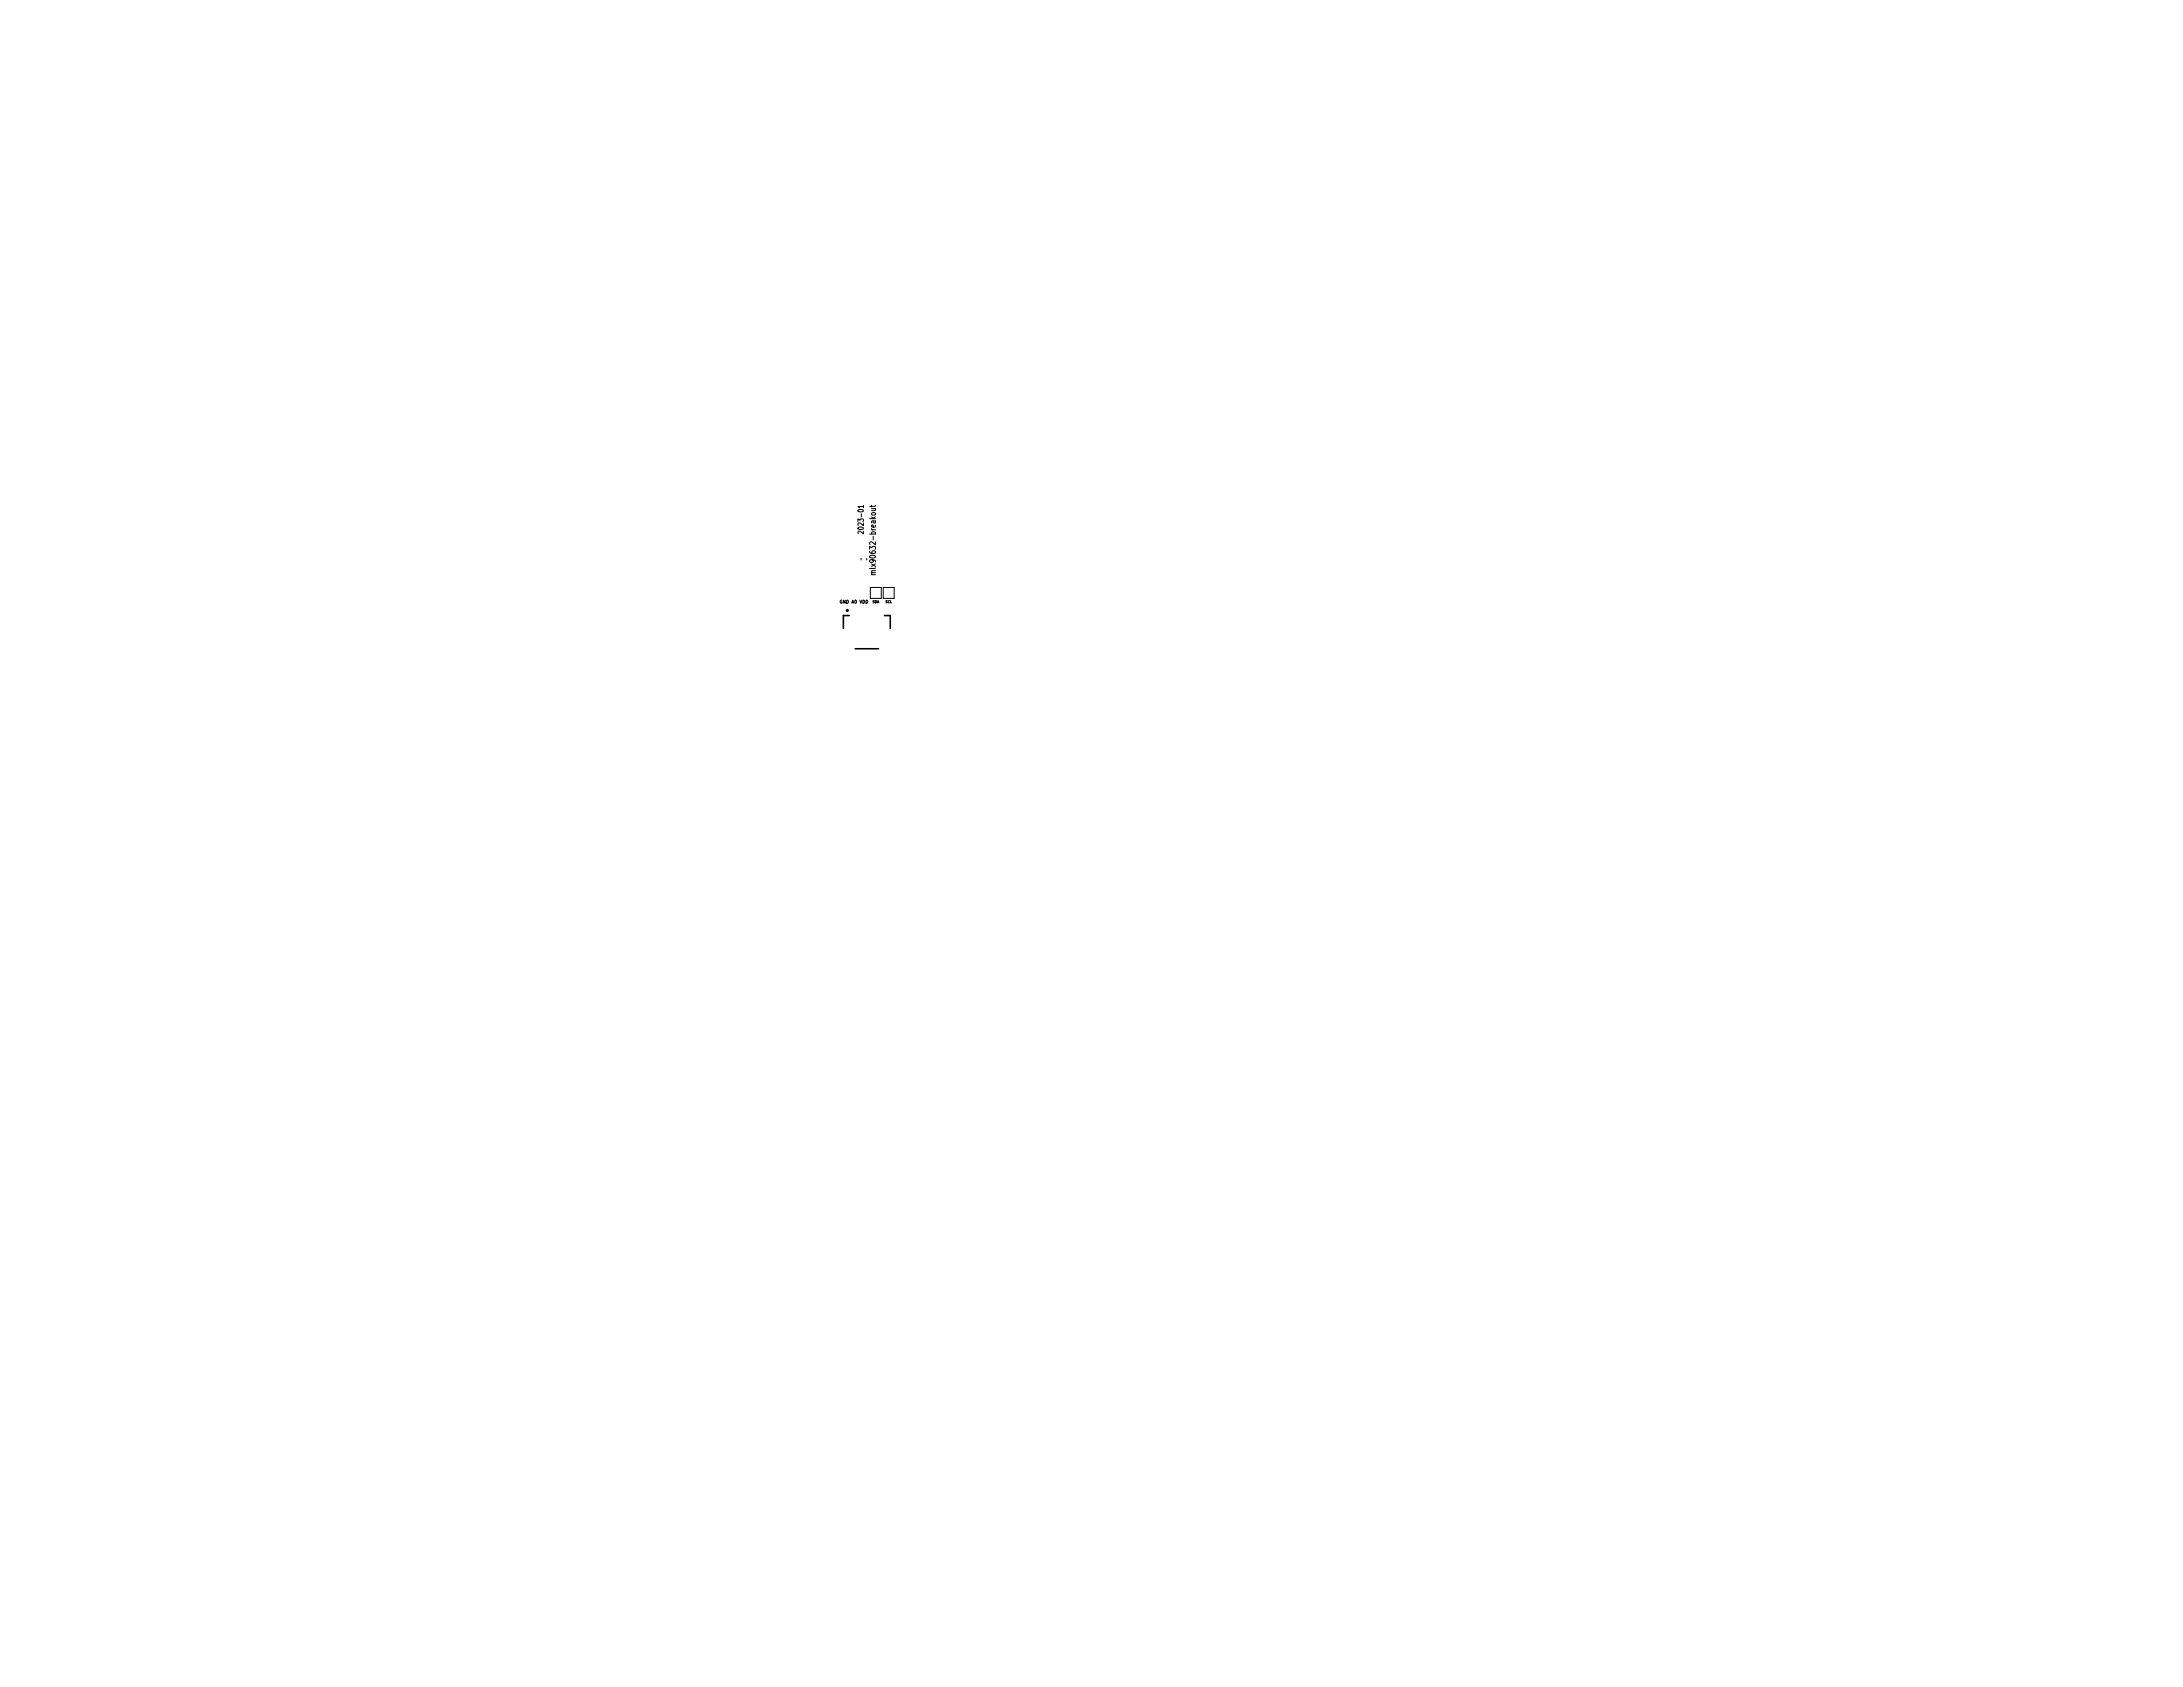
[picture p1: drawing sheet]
<svg xmlns="http://www.w3.org/2000/svg" width="279mm" height="216mm" viewBox="0 0 279 216" stroke-linecap="round" stroke-linejoin="round" font-family="sans-serif">
<defs><g id="words">
<g font-size="1">
<text x="110.5" y="67.9" transform="rotate(-90 110.5 67.9)">2023-01</text>
<text x="112.1" y="72.9" transform="rotate(-90 112.1 72.9)">mlx90632-breakout</text>
</g>
<text font-size=".6" x="107.6" y="77.2">GND A0 VDD</text>
<g font-size=".4">
<text x="111.7" y="77.2">SDA</text>
<text x="113.3" y="77.2">SCL</text>
</g>
</g></defs>
<path d="M110.2 71.5v.2M110.5 68v.3l-.5-.3-.2 .1 .1 .2M110.5 64.8h-.7l.2 .2M110.5 64.7v.3M110.9 71.5v.2M111.4 75.2h1.4v1.4h-1.4zM111.6 73.5h.5M111.6 64.7v.2M112.1 73.3h-.5v.2M112.1 73l-.5 .1v.1l.1 .1M112.1 64.7l-.2 .1h-.6M113 75.2h1.4v1.4h-1.4z" fill="none" stroke="#000" stroke-width=".13"/>
<g fill="none" stroke="#000" stroke-width=".2">
<path d="M108.7 78.8h-.8v1.6M113.2 78.8h.7v1.6M109.4 83h3"/>
<circle cx="108.4" cy="78.1" r=".1"/>
</g>
<use href="#words"/>
</svg>
